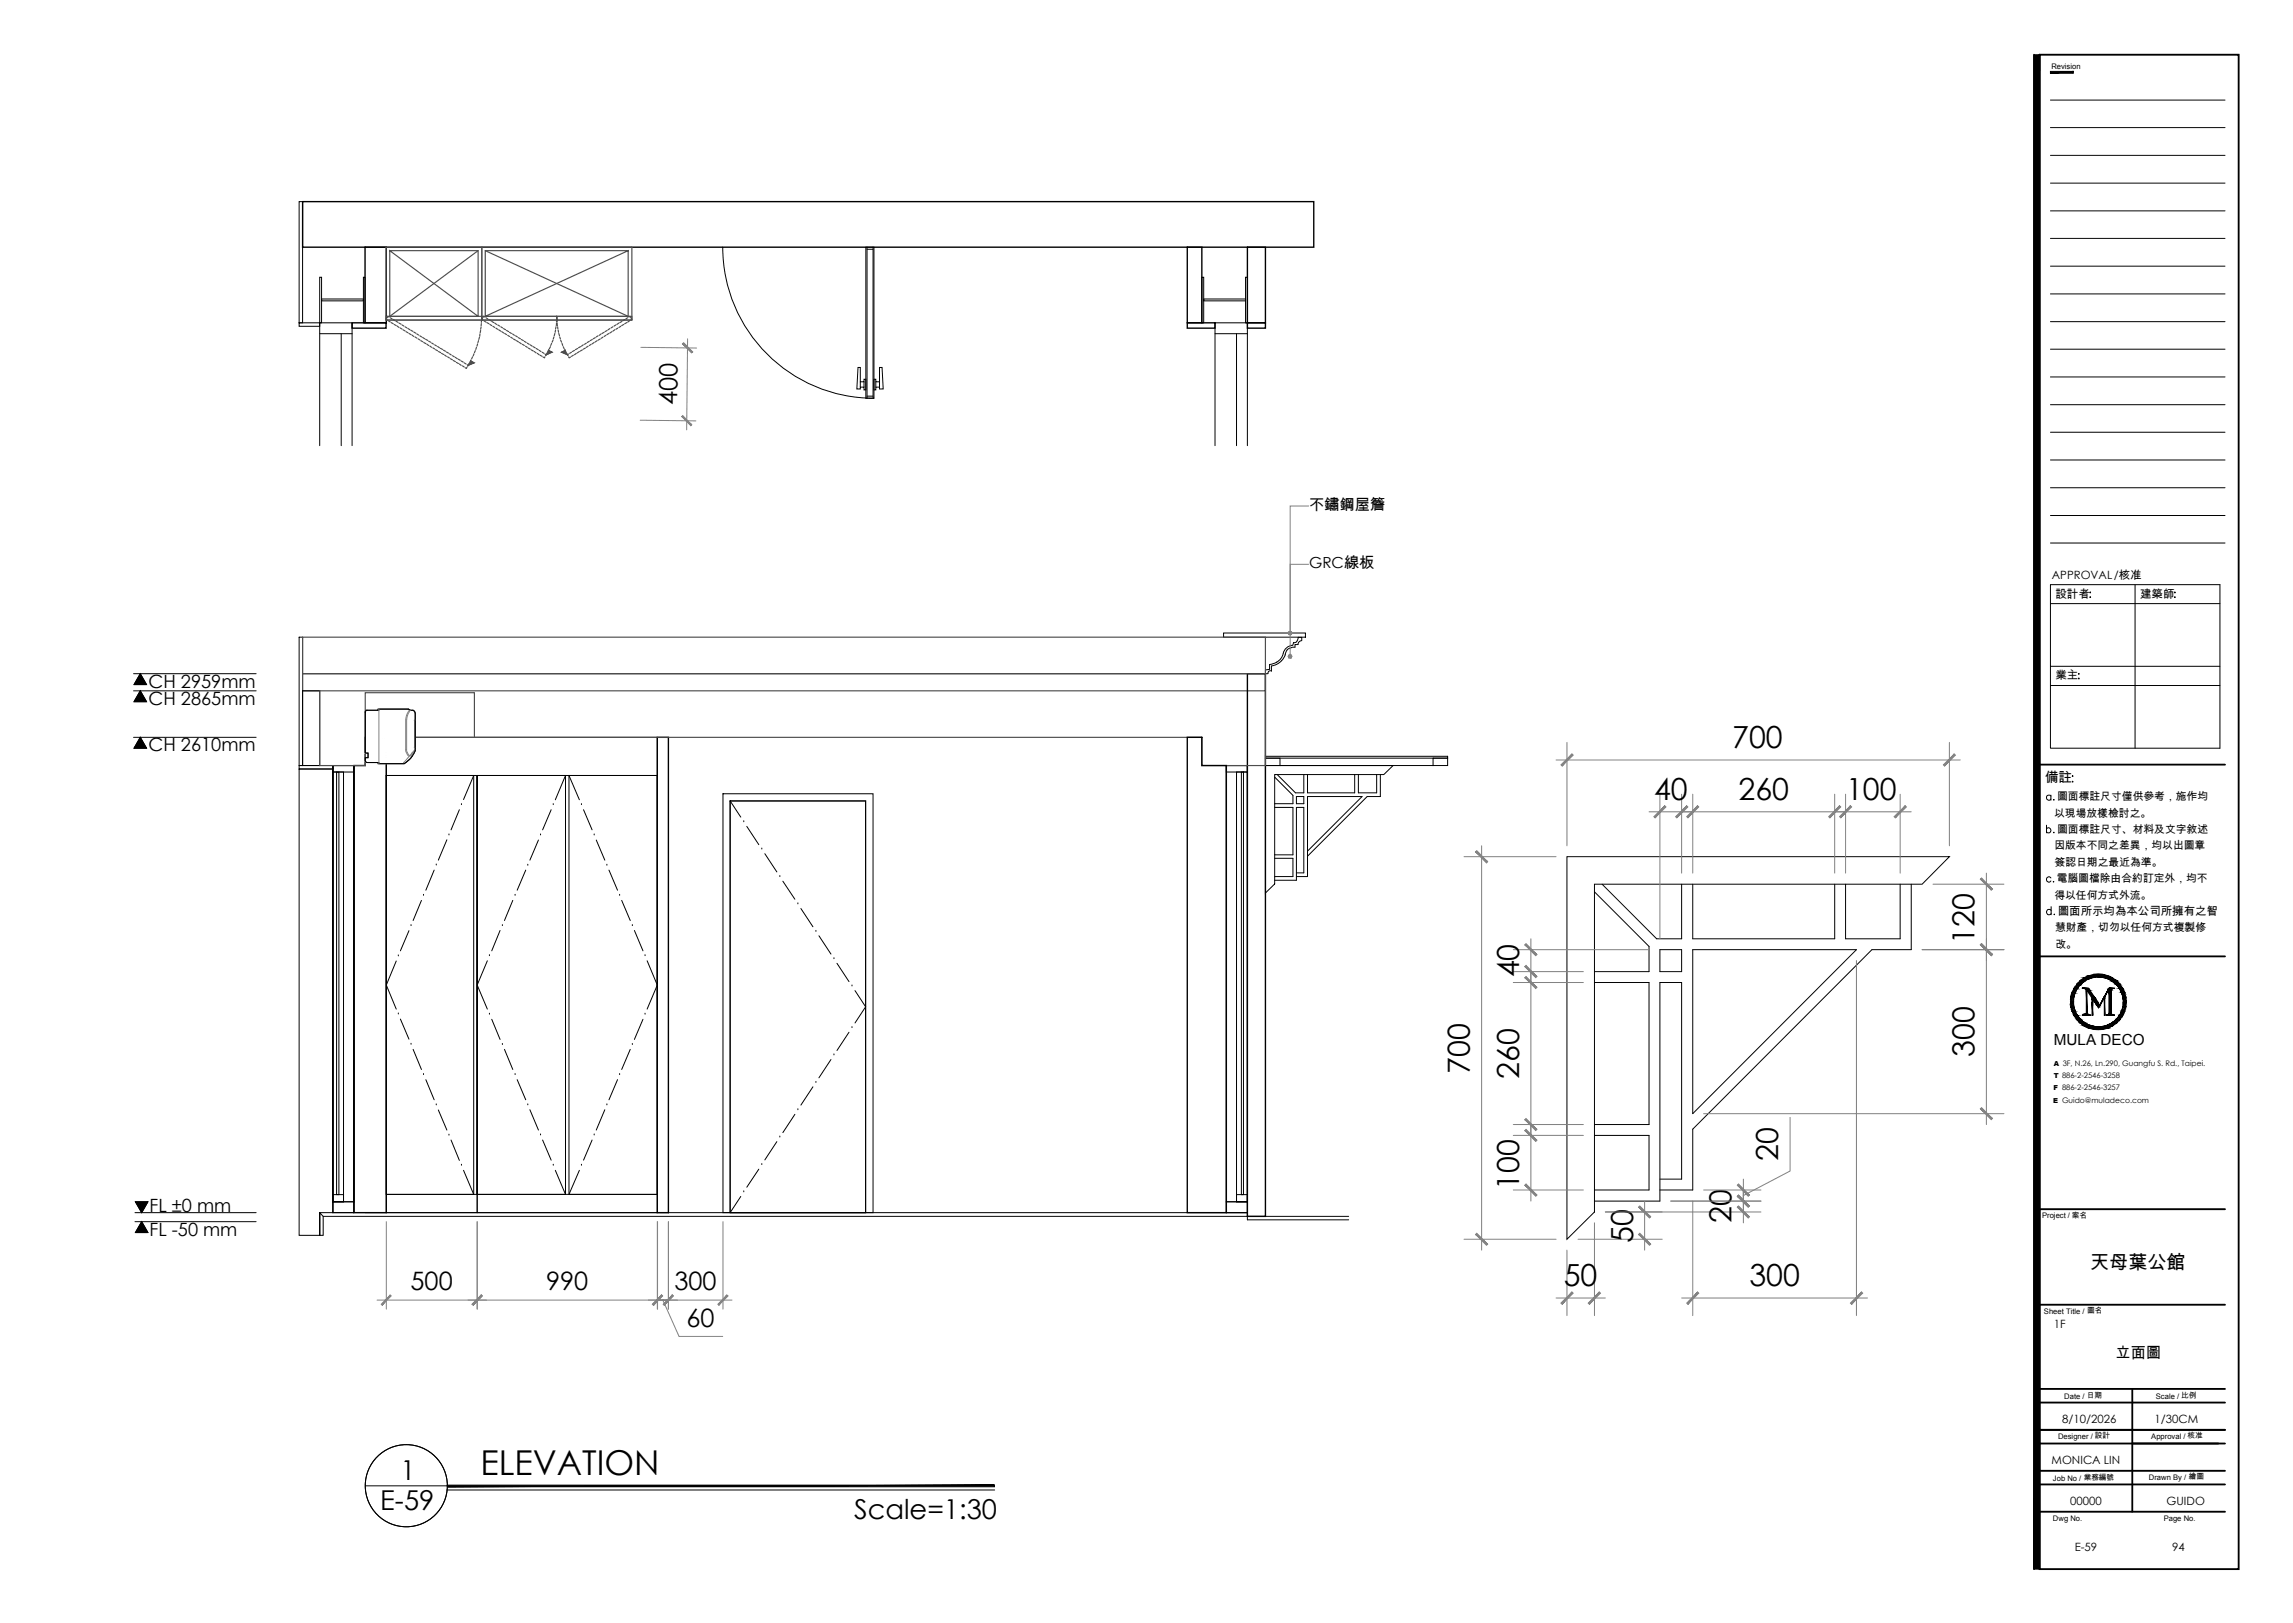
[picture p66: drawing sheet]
<svg xmlns="http://www.w3.org/2000/svg" width="420mm" height="297mm" viewBox="0 0 420 297" stroke-linecap="round" stroke-linejoin="round" font-family="sans-serif">
<defs><g id="words">
<text font-size="6.3" x="88" y="269.9">ELEVATION</text>
<g font-size="5.6">
<text x="317.1" y="136.9">700</text>
<text x="302.8" y="146.4">40</text>
<text x="318.3" y="146.4">260</text>
<text x="338" y="146.4">100</text>
<text x="361.5" y="172.7" transform="rotate(-90 361.5 172.7)">120</text>
<text x="278.1" y="178.9" transform="rotate(-90 278.1 178.9)">40</text>
<text x="269.1" y="196.5" transform="rotate(-90 269.1 196.5)">700</text>
<text x="278.1" y="197.4" transform="rotate(-90 278.1 197.4)">260</text>
<text x="361.5" y="193.4" transform="rotate(-90 361.5 193.4)">300</text>
<text x="325.6" y="212.5" transform="rotate(-90 325.6 212.5)">20</text>
<text x="278.1" y="217.7" transform="rotate(-90 278.1 217.7)">100</text>
<text x="299" y="227.4" transform="rotate(-90 299 227.4)">50</text>
<text x="317" y="223.9" transform="rotate(-90 317 223.9)">20</text>
<text x="286.3" y="235.4">50</text>
<text x="320.3" y="235.4">300</text>
</g>
<g font-size="5">
<text x="73.3" y="270.9">1</text>
<text x="69.6" y="276.3">E-59</text>
<text x="156.4" y="278">Scale=1:30</text>
</g>
<g font-size="4.6">
<text x="124" y="74.2" transform="rotate(-89 124 74.2)">400</text>
<text x="75.2" y="236.2">500</text>
<text x="100" y="236.2">990</text>
<text x="123.5" y="236.2">300</text>
<text x="125.7" y="242.8">60</text>
</g>
<text font-size="3.5" x="382.7" y="232.3">天母葉公館</text>
<g font-size="3.3">
<text x="27.2" y="125.8">CH 2959mm</text>
<text x="27.2" y="129">CH 2865mm</text>
<text x="27.2" y="137.4">CH 2610mm</text>
<text x="27.4" y="221.7">FL ±0 mm</text>
<text x="27.4" y="226.2">FL -50 mm</text>
</g>
<g font-size="2.8">
<text x="239.7" y="93.3">不鏽鋼屋簷</text>
<text x="239.7" y="104">GRC線板</text>
<text x="376" y="191.3">MULA DECO</text>
<text x="387.3" y="248.5">立面圖</text>
</g>
<text font-size="2.5" x="374.4" y="143.2">備註</text>
<g font-size="2.1">
<text x="375.7" y="106">APPROVAL/核准</text>
<text x="376.3" y="109.4">設計者</text>
<text x="391.8" y="109.4">建築師</text>
<text x="376.3" y="124.3">業主</text>
<text x="376.8" y="167.4">圖面所示均為本公司所擁有之智</text>
<text x="376" y="243.1">1F</text>
<text x="377.6" y="260.4">8/10/2026</text>
<text x="394.4" y="260.4">1/30CM</text>
<text x="375.6" y="267.9">MONICA LIN</text>
<text x="379" y="275.4">00000</text>
<text x="396.6" y="275.4">GUIDO</text>
<text x="379.8" y="283.8">E-59</text>
<text x="397.7" y="283.8">94</text>
</g>
<g font-size="2">
<text x="376.1" y="149.5">以現場放樣檢討之。</text>
<text x="376.6" y="146.5">圖面標註尺寸僅供參考，施作均</text>
<text x="376.1" y="155.4">因版本不同之差異，均以出圖章</text>
<text x="376.6" y="152.4">圖面標註尺寸、材料及文字敘述</text>
<text x="376.2" y="158.4">簽認日期之最近為準。</text>
<text x="376.5" y="161.4">電腦圖檔除由合約訂定外，均不</text>
<text x="376.1" y="164.5">得以任何方式外流。</text>
<text x="376.2" y="170.4">慧財產，切勿以任何方式複製修</text>
<text x="376.3" y="173.4">改。</text>
</g>
<g font-size="1.4">
<text x="375.6" y="12.6">Revision</text>
<text x="373.9" y="222.9">Project / 案名</text>
<text x="374.2" y="240.4">Sheet Title / 圖名</text>
<text x="377.9" y="256.1">Date / 日期</text>
<text x="394.7" y="256.1">Scale / 比例</text>
<text x="376.8" y="263.4">Designer / 設計</text>
<text x="393.9" y="263.4">Approval / 核准</text>
<text x="375.9" y="271">Job No / 業務編號</text>
<text x="393.4" y="270.8">Drawn By / 繪圖</text>
<text x="375.9" y="278.3">Dwg No.</text>
<text x="396.1" y="278.3">Page No.</text>
</g>
<g font-size="1.3">
<text x="376" y="197.3">T 886-2-2546-3258</text>
<text x="376" y="195.1">A 3F, N.26, Ln.290, Guangfu S. Rd., Taipei.</text>
<text x="375.9" y="201.8">E Guido@muladeco.com</text>
<text x="375.9" y="199.5">F 886-2-2546-3257</text>
</g>
</g></defs>
<!-- layer: I-DWGTITLE -->
<g fill="none" stroke="#000" stroke-width=".18">
<path d="M66.9 271.9h15M81.9 272.7h100.2"/>
<circle cx="74.4" cy="271.9" r="7.5"/>
</g>
<path d="M81.9 271.8v.3l100.2-.3zM81.9 272.1l100.2-.3v.3z" fill="#000" stroke="#000" stroke-width=".18"/>
<!-- layer: I-ELEV5 -->
<path d="M70.7 134.9h49.6v7h-49.6zM70.7 141.9h16.7v80h-16.7zM70.7 141.9h16.7v76.7h-16.7zM70.7 141.9h16v76.7h-16zM87.4 141.9h32.9v80h-32.9zM87.4 141.9h32.9v76.7h-32.9zM87.4 141.9h16.1v76.7h-16.1zM104.2 141.9h16.1v76.7h-16.1zM133.7 146.6h24.8v75.3h-24.8z" fill="none" stroke="#000" stroke-width=".18"/>
<!-- layer: I-ELEV252 -->
<g fill="none" stroke="#000" stroke-width=".18">
<path d="M224 115.9h15v.7h-15zM234.9 119.6a2.72 2.72 0 0 1-2.5 2v.9l-.7 .1v.7h.4M235.3 119.8a3.2 3.2 0 0 1-2.5 2.1v.9M236.4 118.6l-.7 .3-.4 1M236.6 118.1a1.88 1.88 0 0 0-1.7 1.5M236.8 117.6l-.1 .5M237.1 118.4l-.7 .1M237.7 116.6l-.1 .6a.57 .57 0 0 1-.8 .4M237.7 116.7h.6v.5M238.3 117.3a.7 .7 0 0 0-.7 .7h-.5v.5M66.8 139.2l.1 .2 .3 .2h2.2v.2h4.6M66.9 130.3v7.5h.5v.9h-.5v.5"/>
<path d="M67 130.1l.2-.1h2v-.2h5.5l.4 .2h.5l.3 .2 .1 .3v6.9l-.8 1.4-1.2 1h-4.8v-.2h-2l-.2-.2-.1-.7h.5v-.9h-.5zM67.2 129.9l-.3 .2-.1 .2M74.7 129.8l.4 .2M74.7 129.8h-5.3v.2h-2.2M75.1 130h.5M75.6 130l.2 .1 .2 .4M76 130.5v6.9l-.8 1.3-1.2 1M231.7 138.8h2.6v1.3h-2.6zM231.7 138.4h33.3v.4h-33.3zM232.8 122.8h-.5l-.2 .5M262.4 138.8h2.6v1.3h-2.6zM60.9 140.1h3.9v1.2h-3.9z"/>
<path d="M60.9 141.3h2v78.6h-2zM60.9 140.1h3.9v81.8h-3.9v-81.8v79.8h3.9v-79.8zM61.6 141.3h.4v77.3h-.4zM79.5 159.2l-1.5 3.7M79.9 158.3h.1M81.8 153.7l-1.6 3.7M82.2 152.8h.1M84.1 148.2l-1.5 3.7M84.5 147.3h.1M86.7 141.9l-1.8 4.4M96.3 159.2l-1.6 3.7M96.6 158.4h.1"/>
<path d="M98.6 153.7l-1.6 3.7M99 152.8h.1M100.9 148.2l-1.6 3.7M101.3 147.3h.1M103.5 141.9l-1.8 4.5M104.2 141.9l1.9 4.5M106.5 147.3h.1M106.8 148.2l1.6 3.7M108.8 152.8h.1M109.2 153.7l1.5 3.7M111.1 158.4h.1M111.5 159.2l1.6 3.7"/>
<path d="M132.4 145.3h27.4v76.6h-27.4zM133.7 146.6h24.8v75.3h-24.8zM133.7 146.6l1.9 2.9M136.2 150.4h.1M136.7 151.2l2.2 3.4M139.5 155.4h.1M140 156.2l2.2 3.4M224.5 140.1h3.9v1.2h-3.9zM224.5 140.1h3.9h-3.9v79.8h3.9v-79.8v81.8h-3.9zM226.4 141.3h2v78.6h-2zM227.3 141.3h.4v77.3h-.4zM231.7 140.1h23.3l-1.6 1.7h-20v20l-1.7 1.6z"/>
<path d="M233.4 157.1h3.3v3.3h-3.3M233.4 142.2l3.3 3.4v1.5h-3.3M233.4 147.8h3.3v8.6h-3.3M233.8 141.8l3.4 3.3h1.5v-3.3M234.3 140.1h28.1M237.3 145.8h1.4v1.3h-1.4zM237.3 159.8h1.4v-12h-1.4v13.3h-3.9M239.4 155.8l10-10h-10v14.6h-2.1M239.4 141.8v3.3h8.6v-3.3M248.7 141.8v3.3h3.3v-3.3M252.7 141.8v4h-2.4l-10.9 10.9M286.9 156.8h70l-5 5h-60v60l-5 5z"/>
<path d="M72.5 175.9l-1.8 4.4 1.8 4.4M72.9 174.9h.1M74.9 170.3l-1.6 3.7M75.3 169.4h.1M77.2 164.8l-1.6 3.7M77.5 163.9h.1M89.2 175.8l-1.8 4.5 1.8 4.4M89.6 174.9h.1M91.6 170.3l-1.6 3.7M92 169.4h.1M93.9 164.8l-1.5 3.7M94.3 163.9h.1"/>
<path d="M113.4 163.9h.1M113.8 164.8l1.6 3.7M115.8 169.4h.1M116.1 170.3l1.6 3.7M118.1 174.9h.1M118.5 175.8l1.8 4.5-1.8 4.4M142.8 160.4h.1M143.3 161.3l2.2 3.3M146.1 165.4h.1M146.6 166.3l2.2 3.3M149.4 170.5h.1M149.9 171.3l2.2 3.3"/>
<path d="M152.7 175.5h.1M153.2 176.3l2.2 3.3M291.9 163.2l10 10v4.6h-10M291.9 179.8h10v26h-10M293.3 161.8l10 10h4.6v-10M303.9 173.8h4v4h-4zM309.9 173.8h30l-30 30zM309.9 161.8v10h26v-10M337.9 161.8v10h10v-10M349.9 161.8v12h-7.2l-32.8 32.9v11.1h-6M72.9 185.6h.1M73.3 186.5l1.6 3.7"/>
<path d="M75.3 191.1h.1M75.6 192.1l1.6 3.6M77.5 196.7h.1M78 197.6l1.5 3.7M89.6 185.6h.1M90 186.5l1.6 3.7M92 191.2h.1M92.4 192.1l1.5 3.6M94.3 196.7h.1M94.7 197.6l1.6 3.7M113.1 197.6l-1.6 3.7M113.4 196.7h.1"/>
<path d="M115.4 192.1l-1.6 3.6M115.8 191.2h.1M117.7 186.5l-1.6 3.7M118.1 185.6h.1M148.8 198.9l-2.2 3.4M149.4 198.1h.1M152.1 193.9l-2.2 3.4M152.7 193.1h.1M155.4 188.9l-2.2 3.4M156 180.5h.1M156 188.1h.1M156.5 181.3l2 3-2 2.9"/>
<path d="M60.9 219.9h3.9v2h-3.9zM60.9 218.6h2v1.3h-2zM79.9 202.2h.1M80.2 203.1l1.6 3.7M82.2 207.8h.1M82.6 208.6l1.5 3.8M84.5 213.3h.1M84.9 214.2l1.8 4.4M96.6 202.2h.1M97 203.1l1.6 3.7M99 207.7h.1M99.3 208.6l1.6 3.7"/>
<path d="M101.3 213.3h.1M101.7 214.2l1.8 4.4M106.1 214.2l-1.9 4.4M106.5 213.3h.1M108.4 208.6l-1.6 3.7M108.8 207.7h.1M110.7 203.1l-1.5 3.7M111.1 202.2h.1M135.6 219l-1.9 2.9M136.2 218.1h.1M138.9 214l-2.2 3.3M139.5 213.1h.1"/>
<path d="M142.2 208.9l-2.2 3.4M142.8 208.1h.1M145.5 203.9l-2.2 3.4M146.1 203.1h.1M224.5 219.9h3.9v2h-3.9zM226.4 218.6h2v1.3h-2zM291.9 207.8h10v10h-10M303.9 215.8h4v-36h-4v40h-12"/>
</g>
<!-- layer: I-ELEV-DIM -->
<g fill="none" stroke="#808080" stroke-width=".18">
<path d="M117.2 76.9l10.2 .1M117.3 63.6l10.2 .1M125.9 62l-.2 16.7M284.9 139.1h74M286.9 135.9v18.9M356.9 135.9v18.9M268 156.8h16.9M271.3 154.8v74M301.9 148.6h8M303.9 145.4v26.4M307.9 148.6h30M307.9 145.4v14.4"/>
<path d="M309.9 145.4v14.4M335.9 148.6h14M335.9 145.4v14.4M337.9 145.4v14.4M347.9 145.4v14.4M363.7 159.8v16M277.1 173.8h24.8M277.1 179.8h12.8M277.1 177.8h12.8M280.3 171.8v8M280.3 177.8v30M339.9 175.8v65"/>
<path d="M351.9 173.8h15M353.9 161.8h13M363.7 171.8v34M277.1 217.8h12.8M277.1 207.8h12.8M277.1 205.8h12.8M280.3 205.8v14M301.1 219.8v9M305.9 219.8h16.5M309.9 219.8v21M311.9 217.8h10.5M311.9 203.8h55"/>
<path d="M319.2 215.8v8M319.2 219.8v-2v2M319.2 219.8v2M327.7 204.5v9.8l-8.5 4.5M69 237.9h53.1M70.7 223.6v16M87.4 223.6v16M120.3 237.9h2.1h-2.1M120.3 223.6v16M120.4 223.6v16M120.7 237.9h13.3M121.4 237.9l2.9 6.7h8"/>
<path d="M122.4 237.9h1.6M122.4 223.6v16M132.4 223.6v16M268 226.8h16.9M284.9 237.6h9M286.9 228.8v12M288.9 226.8h15.4M291.9 223.8v17M293.9 221.8h28.5M307.9 237.6h34"/>
</g>
<!-- layer: 0 -->
<g fill="#808080" stroke="#808080" stroke-width=".18">
<path d="M71.4 237l-1.4 1.9 1.6-1.7zM71.4 237l-1.4 1.9-.2-.2z"/>
<path d="M86.4 238.7l.2 .2 1.5-1.9zM88.1 237l.2 .2-1.7 1.7z"/>
<path d="M88.1 237l-1.5 1.9 1.7-1.7zM88.1 237l-1.5 1.9-.2-.2z"/>
<path d="M119.5 238.7l.2 .2 1.4-1.9zM121.1 237l.2 .2-1.6 1.7z"/>
<path d="M133.1 237l-1.5 1.9 1.7-1.7zM133.1 237l-1.5 1.9-.2-.2z"/>
<path d="M123.1 237l-1.7 1.7 .2 .2zM123.1 237l.2 .2-1.7 1.7z"/>
<path d="M125 62.9l1.6 1.7 .2-.2zM125 62.9l.2-.2 1.6 1.7z"/>
<path d="M124.8 76.2l1.8 1.6-1.6-1.7zM124.8 76.2l1.8 1.6-.1 .1z"/>
<path d="M121.1 237l-1.6 1.7 .1 .2zM121.1 237l.2 .2-1.7 1.7z"/>
<path d="M123.1 237l-1.5 1.9 1.7-1.7zM123.1 237l-1.5 1.9-.2-.2z"/>
<path d="M236 120.4l.2-.3v.4zM235.9 120.1l.1 .3 .2-.3zM236 119.9l.2 .2h-.3z"/>
<path d="M236 119.9l.2-.1v.3zM236.2 119.8v.3l.2-.2zM236.2 120.1l.2-.2 .1 .2z"/>
<path d="M236.2 120.1h.3l-.1 .3zM236.2 120.1v.4l.2-.1z"/>
<path d="M236 116.1l.2-.2v.3zM235.9 115.9l.1 .2 .2-.2zM236 115.6l.2 .3h-.3z"/>
<path d="M236 115.6h.2v.3zM236.2 115.6v.3l.2-.3zM236.2 115.9l.2-.3 .1 .3z"/>
<path d="M236.2 115.9h.3l-.1 .2zM236.2 115.9v.3l.2-.1z"/>
<path d="M287.8 138l-1.8 2.2 2-2zM285.8 140l2-2-1.8 2.2z"/>
<path d="M355.8 140l.2 .2 1.8-2.2zM357.8 138l.2 .2-2 2z"/>
<path d="M270.2 155.9l1.9 2 .3-.2zM270.2 155.9l.2-.2 2 2z"/>
<path d="M270.2 225.9l2.2 1.8-2-2zM270.2 225.9l2.2 1.8-.3 .2z"/>
<path d="M285.8 238.5l.2 .2 1.8-2.2zM287.8 236.5l.2 .2-2 2z"/>
<path d="M292.8 236.5l-1.8 2.2 2-2zM290.8 238.5l2-2-1.8 2.2z"/>
<path d="M362.8 160.7l-.2 .2 2.2 1.8zM362.6 160.9l2.2 1.8-.2 .2z"/>
<path d="M362.6 172.9l2 2 .2-.2zM362.6 172.9l.2-.2 2 2z"/>
<path d="M348.8 147.5l-1.8 2.2 2-2zM346.8 149.5l2-2-1.8 2.2z"/>
<path d="M336.8 149.5l.2 .2 1.8-2.2zM338.8 147.5l.2 .2-2 2z"/>
<path d="M334.8 149.5l.2 .2 1.8-2.2zM336.8 147.5l.2 .2-2 2z"/>
<path d="M310.8 147.5l-1.8 2.2 2-2zM310.8 147.5l-1.8 2.2-.2-.2z"/>
<path d="M308.8 147.5l-1.8 2.2 2-2zM306.8 149.5l2-2-1.8 2.2z"/>
<path d="M302.8 149.5l.2 .2 1.8-2.2zM304.8 147.5l.2 .2-2 2z"/>
<path d="M279.2 216.9l2 2 .2-.2zM279.2 216.9l.2-.2 2 2z"/>
<path d="M279.2 206.9l2.2 1.8-2-2zM279.2 206.9l2.2 1.8-.2 .2z"/>
<path d="M279.4 204.7l-.2 .2 2.2 1.8zM279.2 204.9l2.2 1.8-.2 .2z"/>
<path d="M279.2 178.9l2 2 .2-.2zM279.2 178.9l.2-.2 2 2z"/>
<path d="M279.4 172.7l-.2 .2 2.2 1.8zM279.2 172.9l2.2 1.8-.2 .2z"/>
<path d="M279.2 176.9l2 2 .2-.2zM279.2 176.9l.2-.2 2 2z"/>
<path d="M300.2 220.7l-.2 .2 2.2 1.8zM300 220.9l2.2 1.8-.2 .2z"/>
<path d="M300 225.9l2 2 .2-.2zM300 225.9l.2-.2 2 2z"/>
<path d="M318.1 220.9l2 2 .2-.2zM318.1 220.9l.2-.2 2 2z"/>
<path d="M318.3 218.7l-.2 .2 2.2 1.8zM318.1 218.9l2.2 1.8-.2 .2z"/>
<path d="M318.1 218.9l2 2 .2-.2zM318.1 218.9l.2-.2 2 2z"/>
<path d="M318.3 216.7l-.2 .2 2.2 1.8zM318.1 216.9l2.2 1.8-.2 .2z"/>
<path d="M362.6 172.9l2 2 .2-.2zM362.6 172.9l.2-.2 2 2z"/>
<path d="M362.8 202.7l-.2 .2 2.2 1.8zM362.6 202.9l2.2 1.8-.2 .2z"/>
<path d="M338.8 238.5l.2 .2 1.8-2.2zM340.8 236.5l.2 .2-2 2z"/>
<path d="M310.8 236.5l-1.8 2.2 2-2zM310.8 236.5l-1.8 2.2-.2-.2z"/>
</g>
<!-- layer: I-WALL -->
<path d="M55.4 36.9h185.1v8.3h-185.1zM64.5 59.1h6.2v1h-6.2zM66.8 45.2h3.9v13.9h-3.9zM217.4 45.2h2.6v13.9h-2.6zM217.4 59.1h5v1h-5zM228.4 45.2h3.3v13.9h-3.3zM228.4 59.1h3.3v1h-3.3zM66.9 134.9h3.8v87h-5.9v-81.8h2.1zM217.4 134.9h2.6v5.2h4.5v81.8h-7.1zM228.4 123.3h3.3v99.3h-3.3z" fill="none" stroke="#000" stroke-width=".25"/>
<!-- layer: 0 -->
<g fill="none" stroke="#000" stroke-width=".18">
<path d="M375.4 18.3h32M375.4 23.4h32M375.4 28.4h32M375.4 33.5h32M375.4 38.6h32M58.5 50.7h.4v8.4h-.4zM58.9 54.7h7.6v.4h-7.6zM66.5 50.7h.3v8.4h-.3zM220 50.7h.4v8.4h-.4zM220.4 54.7h7.6v.4h-7.6zM228 50.7h.4v8.4h-.4zM375.4 53.8h32"/>
<path d="M375.4 48.7h32M375.4 43.6h32M375.4 58.9h32M375.4 79.1h32M375.4 74.1h32M375.4 69h32M375.4 63.9h32M375.4 84.2h32M375.4 89.3h32M375.4 94.3h32M375.4 99.4h32M375.4 107h31v29.9h-31z"/>
<path d="M375.4 110.5h31M382.6 108.4h.2zM382.6 109.3h.2zM390.9 107v29.9M398.1 109.3h.2zM398.2 108.4v.1zM375.4 121.9h31M375.4 125.5h31M380.5 124.2h.1zM380.6 123.3v.1zM374.7 151.7a.45 .45 0 0 1 .6 0 .45 .45 0 0 1 0 .6 .45 .45 0 0 1-.6 0M374.7 151v1.4"/>
<path d="M375.5 145.7a.45 .45 0 0 0-.7-.1 .45 .45 0 0 0 0 .7 .45 .45 0 0 0 .7-.1M375.5 145.5v1M376 146.3l-.1 .1h.2M376 152.3l-.1 .1h.2M379.4 142.1h.1zM379.5 143v.2zM375.5 160.7a.45 .45 0 0 0-.7-.1 .45 .45 0 0 0 0 .7 .45 .45 0 0 0 .7-.1M375.5 166.7a.47 .47 0 0 0-.7-.1 .47 .47 0 0 0 0 .7 .47 .47 0 0 0 .7-.1M375.5 165.9v1.5M375.9 161.3v.1h.1M376.1 167.3l-.1 .1h.2"/>
</g>
<!-- layer: I-WALL-FNS -->
<path d="M54.8 36.9h.6v22.2h-.6zM54.8 59.1h3.7v.6h-3.7zM54.8 116.6h.6v23.5h-.6zM55.4 126.4h3.1v13.7h-3.1zM54.8 140.1h6.1v.6h-6.1zM54.8 140.7h6.1v81.2h-2.4v4.2h-3.7zM58.5 221.9l.7 .7v3.5h-.7z" fill="none" stroke="#000" stroke-width=".18"/>
<!-- layer: DOOR -->
<path d="M132.3 45.2a27.7 27.7 0 0 0 27.7 27.7M158.7 45.2v27.7M158.7 45.6h1.1M159.8 45.2v27.7M158.7 72.5h1.1" fill="none" stroke="#000" stroke-width=".18"/>
<!-- layer: I-DOOR -->
<path d="M158.5 45.2h1.5v27.7h-1.5zM157.5 69.9v1M158.2 69.9v1M158.5 69.4h-.3v.5h-.7v-2.6h-.4l-.2 3.9h.6v-.3h.7v.5h.3M160.3 69.9v1M161 67.3h.5l.2 3.9h-.7v-.3h-.7v.5h-.3v-2h.3v.5h.7zM161 69.9v1" fill="none" stroke="#000" stroke-width=".18"/>
<!-- layer: I-WINDOW -->
<path d="M58.5 61.1h6M62.5 61.1v20.5M222.4 61.1h6M226.4 61.1v20.5M58.5 81.6v-22.5h6v22.5M222.4 81.6v-22.5h6v22.5" fill="none" stroke="#000" stroke-width=".18"/>
<!-- layer: I-FURN-MLWK-H -->
<g fill="none" stroke="#4c4c4c" stroke-width=".21">
<path d="M70.7 45.2h17.5v13.4h-17.5zM70.7 57.9h17.5v.7h-17.5zM70.8 58.3l-.1 .1 .2 .2M71.1 58.7l.3 .2M71.2 58l-.2-.1-.1 .2M71.4 45.9h16.1v12h-16.1v-12l16.1 12M71.4 58.2l.4 .2M71.6 59l.4 .3M72 58.4l.3 .3M72.2 59.4l.3 .2M72.5 58.8l.4 .2M72.7 59.7l.4 .2"/>
<path d="M73.1 59.1l.3 .2M73.6 59.5l.3 .2M74.2 59.8l.3 .2M87.5 45.9l-16.1 12M88.1 59.8l-.1 .5M88.1 59.2v.4M88.2 58.6l-.1 .4M88.2 45.2h27.5v13.4h-27.5zM88.2 57.9h13.7v.7h-13.7zM88.2 57.9v.5M88.3 58.3l-.1 .1 .2 .2M88.6 58.7l.4 .3"/>
<path d="M88.8 58l-.3-.1-.1 .2M88.8 45.9l26.2 12M89 58.2l.3 .2M89.1 59l.4 .3M89.5 58.5l.4 .2M89.7 59.4l.3 .2M90 58.8l.4 .2M90.2 59.7l.4 .2M90.6 59.1l.3 .3M91.1 59.5l.4 .2M91.7 59.8l.3 .2M101.8 59.8l-.1 .4"/>
<path d="M101.9 59.2l-.1 .4M101.9 57.9h13.8v.7h-13.8zM101.9 57.9l.1 .4M101.9 57.9v.4M101.9 58.5v.5M102 58.5v.5M102 59.2l.1 .4M102.1 59.8v.4M112.2 59.8l-.3 .2M112.8 59.5l-.4 .2M113.3 59.1l-.4 .3M113.7 59.7l-.4 .2"/>
<path d="M113.9 58.8l-.4 .2M114.2 59.4l-.4 .2M114.4 58.5l-.4 .2M114.8 59l-.4 .3M114.9 58.2l-.3 .2M115 45.9h-26.2v12h26.2v-12l-26.2 12M115.1 58l.2-.1 .2 .2M115.3 58.7l-.4 .3M115.6 58.3l.1 .1-.2 .2M73.3 60l.3 .2M73.8 60.4l.4 .2M74.3 60.7l.4 .2"/>
<path d="M74.7 60.1l.3 .3M74.9 61l.4 .2M75.2 60.4l.4 .2M75.4 61.3l.4 .3M75.8 60.8l.3 .2M76 61.7l.3 .2M76.3 61.1l.4 .2M76.5 62l.4 .2M76.9 61.5l.3 .2M77 62.3l.4 .3M77.4 61.8l.4 .2M77.6 62.7l.4 .2"/>
<path d="M77.9 62.1l.4 .2M78.1 63l.4 .2M78.5 62.4l.4 .2M78.7 63.3l.3 .3M79 62.8l.4 .2M79.2 63.7l.4 .2M79.6 63.1l.3 .2M79.7 64l.4 .2M80.1 63.4l.4 .3M80.3 64.3l.4 .2M80.6 63.7l.4 .3M80.8 64.7l.4 .2"/>
<path d="M81.2 64.1l.4 .2M81.4 65l.3 .2M81.7 64.4l.4 .2M81.9 65.3l.4 .2M82.3 64.8l.3 .2M82.5 65.6l.3 .3M82.8 65.1l.4 .2M83 66l.4 .2M83.3 65.4l.4 .2M83.6 66.3l.3 .2M83.9 65.7l.4 .2M84.1 66.6l.3 .3"/>
<path d="M84.4 66.1l.4 .2M84.7 67l.3 .2M85 66.4l.3 .2M85.5 67.2l-.1 .2-.2-.1M85.9 66.4l-.2 .5-.2-.2M86.2 66.1l.6 .3-1.1 .5-.1 .1M86.2 65.9l-.2 .4M86.5 65.3l-.2 .4M86.8 64.8l-.2 .3M87 64.2l-.1 .3M87.2 63.6l-.1 .4M87.4 62.9l-.1 .5"/>
<path d="M87.6 62.3l-.1 .4M87.8 61.7l-.1 .4M87.9 61.1l-.1 .4M88 60.5l-.1 .4M90.8 60.1l.3 .2M91.3 60.4l.4 .2M91.8 60.7l.4 .2M92.2 60.1l.4 .3M92.4 61l.3 .2M92.7 60.5l.4 .2M92.9 61.4l.4 .2M93.3 60.8l.3 .2"/>
<path d="M93.5 61.7l.3 .2M93.8 61.1l.4 .3M94 62l.4 .3M94.4 61.5l.3 .2M94.6 62.3l.3 .3M94.9 61.8l.4 .2M95.1 62.7l.3 .2M95.4 62.1l.4 .2M95.7 63l.3 .2M96 62.5l.3 .2M96.2 63.4l.3 .2M96.5 62.8l.4 .2"/>
<path d="M96.7 63.7l.4 .2M97.1 63.1l.3 .3M97.3 64l.3 .2M97.6 63.4l.4 .3M97.8 64.3l.4 .3M98.2 63.8l.3 .2M98.4 64.7l.3 .2M98.7 64.1l.3 .2M98.9 65l.4 .2M99.3 64.5l.3 .2M99.8 65.3l-.1 .2-.3-.2M100.2 64.6l-.2 .3-.2-.1"/>
<path d="M100.4 64.2l.7 .3-1.2 .6M100.5 64l-.2 .4M100.8 63.4l-.2 .4M101 62.9l-.2 .3M101.2 62.3l-.1 .3M101.4 61.7l-.1 .3M101.6 61l-.1 .5M101.7 60.4l-.1 .4M102.2 60.4l.1 .4M102.3 61l.1 .5M102.5 61.7l.1 .3M102.6 62.3l.2 .3"/>
<path d="M102.9 62.9l.1 .3M103.1 63.4l.2 .4M103.4 64l.2 .4M103.4 64.2l-.6 .3 1.2 .6M103.7 64.6l.2 .3 .2-.1M104.1 65.3l.1 .2 .3-.2M104.6 64.5l-.3 .2M105 65l-.4 .2M105.2 64.1l-.4 .2M105.5 64.7l-.3 .2M105.7 63.8l-.3 .2M106.1 64.3l-.4 .3"/>
<path d="M106.3 63.4l-.4 .3M106.6 64l-.4 .2M106.8 63.1l-.3 .3M107.2 63.7l-.4 .2M107.3 62.8l-.3 .2M107.7 63.4l-.4 .2M107.9 62.5l-.4 .2M108.2 63l-.3 .2M108.4 62.1l-.3 .2M108.8 62.7l-.4 .2M109 61.8l-.4 .2M109.3 62.3l-.3 .3"/>
<path d="M109.5 61.5l-.3 .2M109.9 62l-.4 .3M110.1 61.1l-.4 .3M110.4 61.7l-.3 .2M110.6 60.8l-.4 .2M110.9 61.4l-.3 .2M111.2 60.5l-.4 .2M111.5 61l-.4 .2M111.7 60.1l-.4 .3M112 60.7l-.3 .2M112.6 60.4l-.4 .2M113.1 60.1l-.3 .2"/>
</g>
<g fill="#4c4c4c" stroke="#4c4c4c" stroke-width=".18">
<path d="M86.2 66.1l-.5 .8 .5-.2zM86.2 66.1l.6 .3-.6 .3z"/>
<path d="M103.4 64.1l.5 .8-.5-.2zM102.8 64.5l.6 .2v-.6z"/>
<path d="M100.4 64.1l-.4 .8 .4-.2zM100.4 64.1l.7 .4-.7 .2z"/>
</g>
<!-- layer: I-ELEV1 -->
<path d="M120.3 134.9h2.1v87h-2.1z" fill="none" stroke="#000" stroke-width=".25"/>
<!-- layer: I-ELEV-TEXT -->
<path d="M24.5 126.4h22.4M24.5 134.9h22.4M24.5 123.3h22.4M25.7 126.4l1.1 2h-2.3zM25.7 134.9l1.1 2h-2.3zM25.7 123.3l1.1 2h-2.3zM24.8 219.9h2.3l-1.2 2zM24.7 221.9h22.2M24.7 223.6h22.2M25.9 223.6l1.2 2h-2.3z" fill="none" stroke="#000" stroke-width=".18"/>
<path d="M25.7 126.4l1.1 2h-2.3zM25.7 134.9l1.1 2h-2.3zM25.7 123.3l1.1 2h-2.3zM24.8 219.9h2.3l-1.2 2zM25.9 223.6l1.2 2h-2.3z" fill="#000" stroke="#000" stroke-width=".18"/>
<!-- layer: I-ELEV4 -->
<path d="M58.5 221.9v4.2M59.2 222.6h187.7M66.9 221.9h161.5v1.4h18.5" fill="none" stroke="#000" stroke-width=".18"/>
<!-- layer: I-ELEV2 -->
<path d="M55.4 116.6h176.3v6.7h-176.3zM55.4 123.3h176.3v3.1h-176.3zM86.9 134.9v-8.1h-20v13.3M231.7 123.3v16.8h-11.7v-5.2h-153.1v5.2h-8.4v-13.7" fill="none" stroke="#4c4c4c" stroke-width=".21"/>
<!-- layer: 0 -->
<path d="M239.6 92.6h-3.4v23.3M239.6 103.3h-3.4v16.8" fill="none" stroke="#808080" stroke-width=".18"/>
<!-- layer: I-ELEV252 -->
<g fill="#fff" stroke="#fff" stroke-width=".18">
<path d="M69.2 139.6l4.8 .2h-4.8z"/>
<path d="M67 139.4l2.2 .2h-2z"/>
<path d="M67.4 137.8l7.8 1-7.8-.1z"/>
<path d="M67.4 137.8l8.6-.4-.8 1.4z"/>
<path d="M69.2 130h5.9z"/>
<path d="M66.9 138.7l8.3 .1-8.3 .4zM66.9 139.2l7.1 .6 1.2-1zM66.9 139.2l7.1 .6-7-.4z"/>
<path d="M66.9 137.8l9.1-7.3v6.9zM66.9 130.3v7.5l9.1-7.3zM66.9 130.3l9-.1 .1 .3zM67 130.1l-.1 .2 9-.1zM67 130.1l.2-.1 8.7 .2z"/>
<path d="M67.2 130l8.7 .2zM69.2 130l6.7 .2-.3-.2z"/>
<path d="M69.2 129.8v.2l5.8-.1zM69.2 129.8l5.8 .1z"/>
</g>
<path d="M66.9 138.7l8.3 .1M67 139.4l7 .4M75 129.9l-5.8 .1h6.4M76 137.4l-9.1 .4" fill="none" stroke="#fff" stroke-width=".18"/>
<g fill="none" stroke="#808080" stroke-width=".18">
<path d="M69.4 129.8v10M73.9 139.5l.1 .2M74.2 137.2l.2 .7 .5 .5M74.3 131.7v5.5M74.4 137.2l.2 .6 .4 .5M75 138.3h.6M75 129.9l-.4 .7-.3 1.1M75.1 130l-.5 1-.1 .7v5.5M75.7 137.6h.3M75.7 137.6l-.3 .3M75.8 137.9l-.4 .4M75.8 136.7l.2 .1"/>
<path d="M75.9 131.9v4.9M75.9 137.6l-.7 .7M76 131.8l-.2 .1M76 131.8h.1M76 136.8h.1M76 137.1l-2.1 2.5"/>
</g>
<!-- layer: 0 -->
<g fill="#000" stroke="#000" stroke-width=".18">
<path d="M383.3 178.3h1.7zM382.6 188.2h3.2l-.8 .2zM384.1 184.3h.2l-.1 .2zM388.1 185.8h.1z"/>
<path d="M372.4 10v277.2l1-277.2zM373.4 10v277.2h-1z"/>
<path d="M375.4 13.4h4.2v-.3zM375.4 13.1h4.2l-4.2 .3z"/>
<path d="M380.9 179.5l-.3 .6 .6-.6zM380.9 179.5l-.3 .6h-.3z"/>
<path d="M380.9 179.4h.4zM380.9 179.4l.3 .1z"/>
<path d="M381.3 179.7l-.4 .5 .5-.5zM380.7 180.2l.6-.5-.4 .5z"/>
<path d="M381.4 179.6h.2zM381.4 179.6l-.1 .1z"/>
<path d="M381.5 179l-.2 .4 .7-.4zM380.9 179.4l.6-.4-.2 .4z"/>
<path d="M381.9 179.3l-.3 .3 .5-.3zM381.4 179.6l.5-.3-.3 .3z"/>
<path d="M381.6 178.9h.6zM381.5 179h.5z"/>
<path d="M382.1 179.2h.3zM381.9 179.3h.2z"/>
<path d="M382.1 178.7l.1 .2 .6-.2zM381.6 178.9l.5-.2 .1 .2z"/>
<path d="M382.4 179.2l.5-.2h-.3zM382.1 179.2l.5-.2-.2 .2z"/>
<path d="M382.9 178.9h.6zM382.6 179h.3z"/>
<path d="M382.4 178.6l.4 .1 .8-.1zM382.1 178.7l.3-.1 .4 .1z"/>
<path d="M382.6 178.5h1.1zM382.4 178.6h1.2z"/>
<path d="M383.1 178.8h.6zM382.9 178.9h.6z"/>
<path d="M383.7 178.7l1.5 .1zM383.1 178.8l.6-.1 1.5 .1z"/>
<path d="M383.3 178.3l2.5 .2-.8-.2zM382.6 178.5l.7-.2 2.5 .2z"/>
<path d="M384.6 178.8l.8 .1zM384.6 178.8l.8 .1z"/>
<path d="M384.9 178.9l.8 .1zM384.9 178.9l.8 .1z"/>
<path d="M385.4 179l.8 .2zM385.4 179l.8 .2z"/>
<path d="M384.6 178.5l1.3 .1zM384.6 178.5l1.3 .1z"/>
<path d="M384.8 178.6l1.4 .1-.3-.1zM384.8 178.6l1.4 .1z"/>
<path d="M385.5 178.7l1.2 .2-.5-.2zM385.5 178.7l1.2 .2h-.6z"/>
<path d="M385.9 179.2l.5 .1zM385.9 179.2l.5 .1z"/>
<path d="M386.2 179.3l.8 .3zM386.2 179.3l.8 .3z"/>
<path d="M386.1 178.9l.7 .1zM386.1 178.9l.7 .1z"/>
<path d="M386.3 179l1.2 .4-.7-.4zM386.3 179l1.2 .4h-.5z"/>
<path d="M386.8 179.6l.3 .1zM386.8 179.6l.3 .1z"/>
<path d="M386.9 179.7l.7 .5-.5-.5zM386.9 179.7l.7 .5h-.1z"/>
<path d="M387 179.4l.5 .1zM387 179.4l.5 .1z"/>
<path d="M387.1 179.5l1 .6-.6-.6zM387.1 179.5l1 .6h-.4z"/>
<path d="M379.1 182.5h.3zM379.1 182.5h.3z"/>
<path d="M379.1 184.3h.3zM379.1 184.3h.3z"/>
<path d="M379.1 183.4l.3 .9-.1-.9zM379.1 183.4l.3 .9h-.3z"/>
<path d="M379.4 185.1h.2zM379.4 185.1h.2z"/>
<path d="M379.1 182.5l.2 .9 .1-.9zM379.1 182.5l.2 .9h-.2z"/>
<path d="M379.1 184.3l.5 .8-.2-.8zM379.1 184.3l.5 .8h-.2z"/>
<path d="M379.4 181.6h.2zM379.4 181.6h.2z"/>
<path d="M379.4 181.6v.9l.2-.9zM379.4 181.6v.9h-.3z"/>
<path d="M379.5 183.4l.2 .8-.1-.8zM379.5 183.4l.2 .8z"/>
<path d="M379.4 185.1l.7 .8-.5-.8zM379.4 185.1l.7 .8h-.3z"/>
<path d="M379.6 182.5v.9zM379.6 182.5v.9h-.1z"/>
<path d="M379.6 184.2l.3 .8zM379.6 184.2l.3 .8h-.1z"/>
<path d="M379.8 180.8h.3zM379.8 180.8h.3z"/>
<path d="M379.8 185.9h.3zM379.8 185.9h.3z"/>
<path d="M379.8 181.7h.1zM379.8 181.7h.1z"/>
<path d="M379.8 181.7l-.1 .8 .2-.8zM379.8 181.7l-.2 .8z"/>
<path d="M379.8 185l.1 .1zM379.8 185l.1 .1z"/>
<path d="M379.8 185.1l.5 .7-.4-.7zM379.8 185.1l.5 .7h-.1z"/>
<path d="M379.8 180.8l-.2 .8 .5-.8zM379.8 180.8l-.2 .8h-.2z"/>
<path d="M379.8 185.9l.8 .7-.5-.7zM379.8 185.9l.8 .7h-.3z"/>
<path d="M380.3 186.6h.3zM380.3 186.6h.3z"/>
<path d="M380.2 181l-.3 .7 .4-.7zM380.2 181l-.3 .7h-.1z"/>
<path d="M380.2 185.8h.2zM380.2 185.8h.2z"/>
<path d="M380.2 180.9h.2zM380.2 180.9l.1 .1z"/>
<path d="M380.2 185.8l.6 .6-.4-.6zM380.2 185.8l.6 .6h-.2z"/>
<path d="M380.3 180.1h.3zM380.3 180.1h.3z"/>
<path d="M380.3 180.1l-.2 .7 .5-.7zM380.3 180.1l-.2 .7h-.3z"/>
<path d="M380.3 186.6l.9 .6-.6-.6zM380.3 186.6l.9 .6h-.3z"/>
<path d="M380.6 180.3l-.2 .6 .4-.6zM380.6 180.3l-.2 .6h-.2z"/>
<path d="M380.6 186.4l.3 .1zM380.6 186.4l.3 .1z"/>
<path d="M380.7 180.2h.2zM380.6 180.3h.2z"/>
<path d="M380.7 186.5l.7 .5-.5-.5zM380.7 186.5l.7 .5z"/>
<path d="M380.9 187.2l.4 .1zM380.9 187.2l.4 .1z"/>
<path d="M380.9 187.3l1.1 .4-.7-.4zM380.9 187.3l1.1 .4h-.5z"/>
<path d="M381.3 187l.3 .1zM381.3 187l.3 .1z"/>
<path d="M381.4 187.1l.7 .3zM381.4 187.1l.7 .3z"/>
<path d="M381.5 187.7l.7 .1zM381.5 187.7l.7 .1z"/>
<path d="M382 181.3l.1 4.2v-4.2zM382 181.3l.1 4.2h-.1z"/>
<path d="M382 185.5h.1zM382 185.5h.1z"/>
<path d="M382 185.5l.1 .1zM382 185.5l.1 .1z"/>
<path d="M382 185.6h.1zM382 185.6h.1z"/>
<path d="M381.9 185.6l.3 .1zM381.9 185.6l.3 .1z"/>
<path d="M381.9 187.4l.5 .2zM381.9 187.4l.5 .2z"/>
<path d="M381.9 185.7h.3zM381.9 185.7h.3z"/>
<path d="M381.9 185.7h.4zM381.9 185.7h.4z"/>
<path d="M381.6 187.8l1.2 .2-.6-.2zM381.6 187.8l1.2 .2h-.7z"/>
<path d="M381.8 185.7h.5zM381.8 185.7h.5z"/>
<path d="M381.8 185.7h.5zM381.7 185.7h.6z"/>
<path d="M381.2 180.8l1.2 .1zM381.2 180.8l1.2 .1z"/>
<path d="M381.7 185.7l.7 .1zM381.7 185.7l.7 .1z"/>
<path d="M382.1 187.6l.8 .1zM382.1 187.6l.8 .1z"/>
<path d="M381.7 180.9l.9 .3-.2-.3zM381.7 180.9l.9 .3h-.6z"/>
<path d="M382.6 188.2l.7 .2h1.7zM383.3 188.4h1.7z"/>
<path d="M382 181.2l.6 .1zM382 181.2l.6 .1z"/>
<path d="M382.1 181.3l1.5 1.4-1-1.4zM382.1 181.3l1.5 1.4h-.6z"/>
<path d="M381.2 185.8h1.6zM381.2 185.8h1.6z"/>
<path d="M382.1 188l1.5 .2zM382.1 188l1.5 .2h-1.2z"/>
<path d="M382.6 187.7l.9 .2zM382.6 187.7l.9 .2z"/>
<path d="M383 182.8l.1 .6v-.6zM383 182.8l.1 .6h-.1z"/>
<path d="M383 183.4l.1 2.4v-2.4zM383 183.4l.1 2.4h-.1z"/>
<path d="M382.9 187.9h.8zM382.9 187.9h.8z"/>
<path d="M382.4 188.2h1.3zM382.4 188.2h1.3z"/>
<path d="M383 182.7l.7 .1-.1-.1zM383 182.7l.7 .1h-.7z"/>
<path d="M383.1 182.8l.9 .6-.3-.6zM383.1 182.8l.9 .6h-.5z"/>
<path d="M383.5 183.4l.9 .6-.4-.6zM383.5 183.4l.9 .6h-.5z"/>
<path d="M383.9 184l.4 .3 .2-.3zM383.9 184l.4 .3h-.2z"/>
<path d="M383.1 187.9l1.5 .1 .6-.1zM383.1 187.9l1.5 .1z"/>
<path d="M385.1 182.6l-.6 1.4 .8-1.4zM385.1 182.6l-.7 1.4z"/>
<path d="M385.2 182.4l.1 .2v-.2zM385.2 182.4l.1 .2h-.2z"/>
<path d="M385.3 182.6v3.2zM385.3 182.6v3.2z"/>
<path d="M384.9 187.9h.5zM384.6 187.9h.6z"/>
<path d="M385.4 187.7v.2l.3-.2zM384.9 187.9l.5-.2v.2z"/>
<path d="M384.8 188.2h1.1zM384.6 188.2h1.2z"/>
<path d="M386 181l-.7 1.4zM386 181l-.7 1.4h-.1z"/>
<path d="M385.5 188l.4 .2 .3-.2zM384.8 188.2l.7-.2 .4 .2z"/>
<path d="M385.7 187.7l.5-.1h-.3zM385.4 187.7l.5-.1-.2 .1z"/>
<path d="M386.2 187.4v.2l.2-.2zM385.9 187.6l.3-.2v.2z"/>
<path d="M386.1 181.2l.5 4.2v-4.2zM386.1 181.2l.5 4.2h-.5z"/>
<path d="M386.1 185.4l.5 .1zM386.1 185.4l.5 .1z"/>
<path d="M386.1 185.5l.5 .1zM386.1 185.5l.5 .1z"/>
<path d="M386.1 185.6h.5zM386.1 185.6h.5z"/>
<path d="M386.1 185.6l.5 .1zM386.1 185.6l.5 .1z"/>
<path d="M386 185.7h.7zM386 185.7h.7z"/>
<path d="M386 185.7h.7zM386 185.7h.7z"/>
<path d="M386.1 181l.5 .2 .1-.2zM386.1 181l.5 .2h-.5z"/>
<path d="M386 185.7h.7zM385.9 185.7h.8z"/>
<path d="M385.9 185.7h.9zM385.9 185.7h.9z"/>
<path d="M386.1 187.8l.1 .2 .5-.2zM385.5 188l.6-.2 .1 .2z"/>
<path d="M386.1 180.9h.7zM386.1 180.9l.6 .1h-.7z"/>
<path d="M385.9 185.7h1zM385.8 185.7h1.1z"/>
<path d="M386.3 187.7h.5zM386.1 187.8h.6z"/>
<path d="M386.4 187.4l.6-.3h-.2zM386.2 187.4l.6-.3-.4 .3z"/>
<path d="M386.9 187h.2zM386.8 187.1h.2z"/>
<path d="M386.1 180.8l1 .1zM386.1 180.8l1 .1h-1z"/>
<path d="M385.6 185.7l1.5 .1zM385.6 185.7l1.5 .1z"/>
<path d="M387 187.3l-.2 .4 .7-.4zM386.3 187.7l.7-.4-.2 .4z"/>
<path d="M387.1 187.2h.4zM387.1 187.2l.4 .1z"/>
<path d="M387.5 180.2l.2 .1zM387.5 180.2l.2 .1z"/>
<path d="M387.5 186.5l-.4 .5 .5-.5zM386.9 187l.6-.5-.4 .5z"/>
<path d="M387.5 180.3l.6 .6-.4-.6zM387.5 180.3l.6 .6h-.1z"/>
<path d="M387.5 186.4h.2zM387.5 186.4l.1 .1h-.1z"/>
<path d="M387.7 180.1h.4zM387.7 180.1h.4z"/>
<path d="M387.8 180.1l.8 .7-.5-.7zM387.8 180.1l.8 .7h-.3z"/>
<path d="M387.8 186.6h.3zM387.7 186.6h.4z"/>
<path d="M387.7 186.6l-.2 .6 .6-.6zM387.1 187.2l.6-.6-.2 .6z"/>
<path d="M388 180.9l.2 .1zM388 180.9l.2 .1z"/>
<path d="M388 185.8l-.3 .6 .4-.6zM388 185.8l-.3 .6h-.2z"/>
<path d="M388.1 181l.4 .7-.3-.7zM388.1 181l.4 .7h-.1z"/>
<path d="M388.3 180.8h.3zM388.3 180.8h.3z"/>
<path d="M388.3 185.9h.3zM388.3 185.9h.3z"/>
<path d="M388.4 181.7h.1zM388.4 181.7h.1z"/>
<path d="M388.4 181.7l.4 .8zM388.4 181.7l.4 .8h-.2z"/>
<path d="M388.4 185l.1 .1zM388.4 185l.1 .1z"/>
<path d="M388.4 185.1l-.2 .7 .3-.7zM388.4 185.1l-.2 .7h-.1z"/>
<path d="M388.3 180.8l.7 .8-.4-.8zM388.3 180.8l.7 .8h-.3z"/>
<path d="M388.3 185.9l-.2 .7 .5-.7zM388.3 185.9l-.2 .7h-.3z"/>
<path d="M388.6 182.5h.2zM388.6 182.5h.2z"/>
<path d="M388.6 184.2h.2zM388.6 184.2h.2z"/>
<path d="M388.7 185.1h.3zM388.7 185.1h.3z"/>
<path d="M388.6 182.5l.3 .9-.1-.9zM388.6 182.5l.3 .9h-.2z"/>
<path d="M388.6 184.2l-.1 .8 .3-.8zM388.6 184.2l-.2 .8z"/>
<path d="M388.7 183.4l.1 .8 .1-.8zM388.7 183.4l.1 .8h-.2z"/>
<path d="M388.9 182.5h.3zM388.9 182.5h.3z"/>
<path d="M388.9 184.3h.3zM388.9 184.3h.3z"/>
<path d="M388.7 181.6h.3zM388.7 181.6h.3z"/>
<path d="M388.7 181.6l.5 .9-.2-.9zM388.7 181.6l.5 .9h-.3z"/>
<path d="M388.7 185.1l-.1 .8 .4-.8zM388.7 185.1l-.1 .8h-.3z"/>
<path d="M388.9 182.5l.4 .9-.1-.9zM388.9 182.5l.4 .9h-.3z"/>
<path d="M388.9 184.3l.1 .8 .2-.8zM388.9 184.3l.1 .8h-.3z"/>
<path d="M389 183.4l.2 .9 .1-.9zM389 183.4l.2 .9h-.3z"/>
</g>
<g fill="none" stroke="#000" stroke-width=".34">
<path d="M372.4 10v277.2M373.4 10h36.5v277.2h-36.5zM373.4 10v277.2M373.4 139.9h34M373.4 175h34M373.4 221.3h34M373.4 238.8h34M373.4 256.7h34M373.4 254.2h34M390.4 254.2v22.5M373.4 264.2h34M373.4 261.7h34"/>
<path d="M373.4 276.7h34M373.4 269.2h34M373.4 271.7h34"/>
</g>
<use href="#words"/>
</svg>
